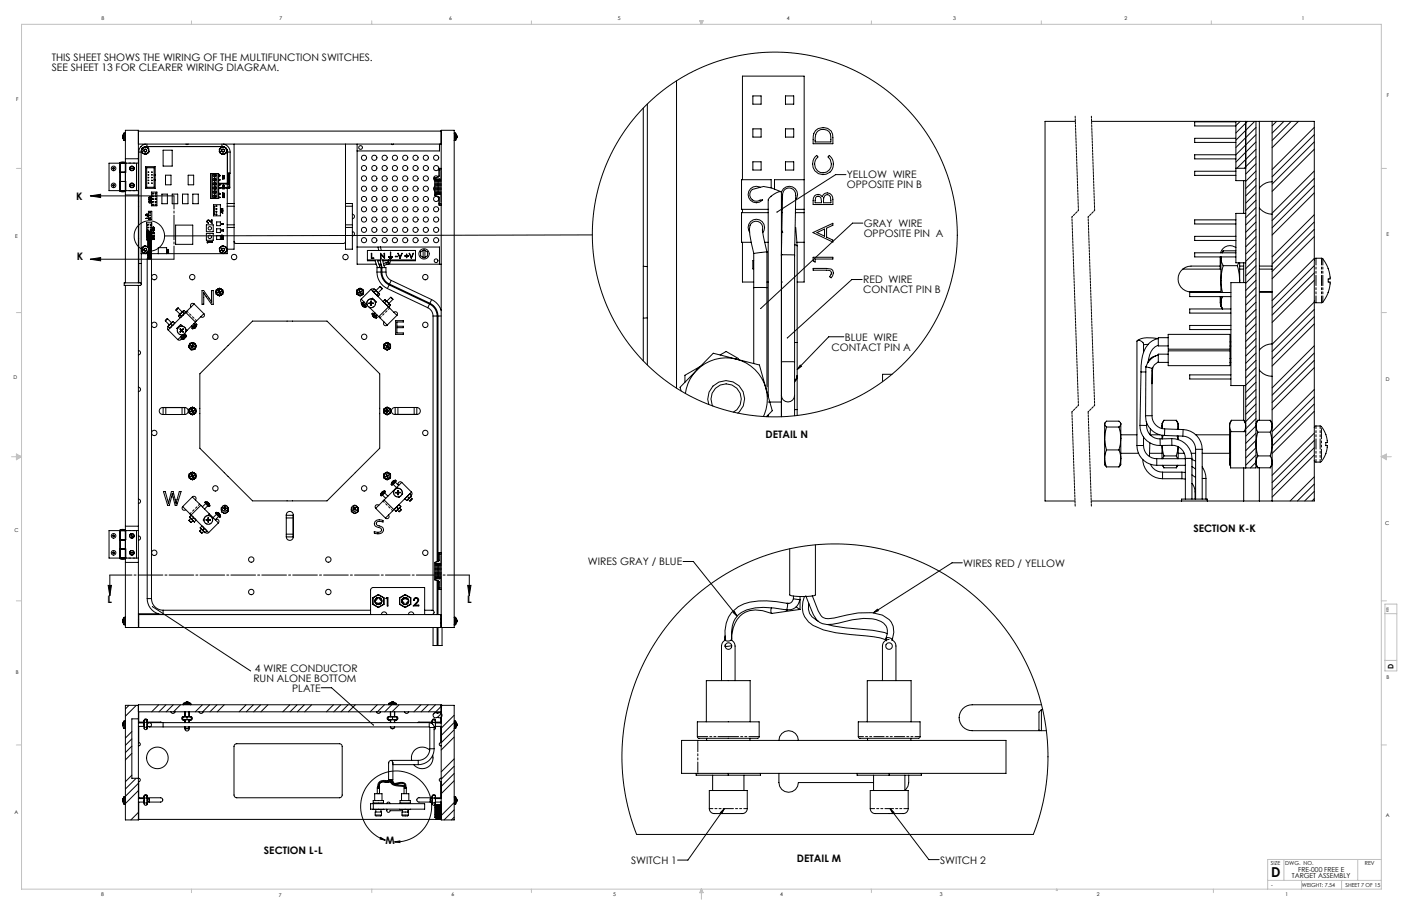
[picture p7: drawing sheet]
<svg xmlns="http://www.w3.org/2000/svg" width="864mm" height="559mm" viewBox="0 0 864 559" stroke-linecap="round" stroke-linejoin="round" font-family="sans-serif">
<defs><g id="words">
<text font-size="8.5" x="784" y="541">D</text>
<g font-size="6.4">
<text x="32" y="37">THIS SHEET SHOWS THE WIRING OF THE MULTIFUNCTION SWITCHES.</text>
<text x="32" y="44">SEE SHEET 13 FOR CLEARER WIRING DIAGRAM.</text>
<text x="522" y="110">YELLOW WIRE</text>
<text x="522" y="116">OPPOSITE PIN B</text>
<text x="47" y="123">K</text>
<text x="532" y="140">GRAY WIRE</text>
<text x="532" y="146">OPPOSITE PIN A</text>
<text x="47" y="161">K</text>
<text x="532" y="175">RED WIRE</text>
<text x="532" y="181">CONTACT PIN B</text>
<text x="521" y="210">BLUE WIRE</text>
<text x="513" y="216">CONTACT PIN A</text>
<text x="472" y="270">DETAIL N</text>
<text x="736" y="328">SECTION K-K</text>
<text x="362" y="349">WIRES GRAY / BLUE</text>
<text x="594" y="349">WIRES RED / YELLOW</text>
<text x="66" y="372">L</text>
<text x="288" y="372">L</text>
<text x="157" y="414">4 WIRE CONDUCTOR</text>
<text x="156" y="420">RUN ALONE BOTTOM</text>
<text x="180" y="427">PLATE</text>
<text x="238" y="521">M</text>
<text x="163" y="526">SECTION L-L</text>
<text x="389" y="533">SWITCH 1</text>
<text x="491" y="532">DETAIL M</text>
<text x="579" y="533">SWITCH 2</text>
</g>
<text font-size="4.7" x="859" y="412" transform="rotate(-90 859 412)">D</text>
<g font-size="4.2">
<text x="800" y="538">FRE-000 FREE E</text>
<text x="796" y="542">TARGET ASSEMBLY</text>
</g>
<g font-size="3.4">
<text x="783" y="533">SIZE</text>
<text x="792" y="533">DWG. NO.</text>
<text x="841" y="533">REV</text>
<text x="784" y="547">-</text>
<text x="803" y="547">WEIGHT: 7.54</text>
<text x="829" y="547">SHEET 7 OF 15</text>
</g>
<g font-size="3.2">
<text x="62" y="12">8</text>
<text x="172" y="12">7</text>
<text x="277" y="12">6</text>
<text x="381" y="12">5</text>
<text x="485" y="12">4</text>
<text x="588" y="12">3</text>
<text x="693" y="12">2</text>
<text x="802" y="12">1</text>
<text x="855" y="60">F</text>
<text x="10" y="62">F</text>
<text x="9" y="147">E</text>
<text x="855" y="145">E</text>
<text x="8" y="234">D</text>
<text x="854" y="235">D</text>
<text x="9" y="328">C</text>
<text x="854" y="324">C</text>
<text x="10" y="416">B</text>
<text x="855" y="419">B</text>
<text x="9" y="502">A</text>
<text x="854" y="504">A</text>
<text x="62" y="553">8</text>
<text x="172" y="553">7</text>
<text x="278" y="553">6</text>
<text x="378" y="553">5</text>
<text x="481" y="553">4</text>
<text x="579" y="553">3</text>
<text x="676" y="553">2</text>
<text x="792" y="553">1</text>
</g>
<text font-size="2" x="856" y="378" transform="rotate(-90 856 378)">REV</text>
</g></defs>
<g fill="none" stroke="#000" stroke-width=".62">
<path d="M417 50v189M464 59h5v5h-5zM484 59h5v5h-5zM397 67v156M399 64v161M464 79h5v6h-5zM484 79h5v6h-5zM663 75h-19v234h19M673 75h101M762 75v36h6M764 75l-2 3h-26v-3h26M768 75v214"/>
<path d="M769 75l-7 7M773 75l-11 12M774 75h2M774 75v214h-15v-23h9M774 79l-12 12M776 75h34v234h-34M776 75v184M784 75v234M787 75l-3 3M791 75l-7 7M796 75l-12 12M800 75l-16 16"/>
<path d="M810 79l-26 26M76 85v2h1M76 85h.1M76 84v-1v2M76 84h.1M77 87h.1M77 82h-1v2M77 98v2M77 98v-18h8v18M77 98h8M85 98v22M85 81h187"/>
<path d="M85 89h187M87 93v63h4M87 90v1M87 93l1 1M88 93v2h1M88 93l1 2M88 91v2M88 91l-1 1 1 1M88 91l-1 1M89 95h1M89 90h49M89 91h1"/>
<path d="M90 89l-3 1-1 4v80M90 91l2 1M90 91h-2M90 91h-1h-1M90 91h1l1 1M91 90h-1M91 94l-2 1M91 94l-1 1h-1M91 91l1 1M92 92l-1 2M92 92v1l-1 1M92 94l-1 1"/>
<path d="M101 93h5v9h-5zM115 89h1M135 93l1 1M136 93v2h1M136 93l1 2M136 91l-1 1M136 91l-1 1 1 1M136 91v2M136 95h2M136 91v1M137 90h.1M137 91h2"/>
<path d="M138 89a5 5 0 0 1 4 5v13h-1M138 91l2 1M138 91h-2M138 91h-1h-1M138 91h1l1 1M139 94l-2 1M139 94l-1 1h-1M139 91l1 2M139 94v1M140 92l-1 2M140 92v1l-1 1M140 94h-1"/>
<path d="M140 93v14h1M140 92v21M144 89v37M213 89v37M220 89v74h12M241 89h2M271 89v4h-51M280 82h1l1 2M280 87h1M281 87h.1M281 83l1 1M281 83h.1"/>
<path d="M281 85h1M282 85l-1 2M282 84v1M282 84h.1M282 84l-1 1M464 100h5v5h-5zM484 100h5v5h-5zM502 97l1-1 1 1a5 5 0 0 0-1 8 5 5 0 0 0 8 0 5 5 0 0 0-1-8l1-1a7 7 0 0 1 1 9 7 7 0 0 1-9 1 7 7 0 0 1-1-9zM503 81a6 6 0 0 1 7-2 6 6 0 0 1 3 6v4h-12a11 11 0 0 1 2-8zM504 81a5 5 0 0 1 6 0 5 5 0 0 1 2 5v2h-10v-1a7 7 0 0 1 2-6zM762 85h-26v3h26M774 83l-12 12h-26v3h26"/>
<path d="M774 88l-12 12M774 92l-12 12M774 97l-7 7M810 83l-26 26M810 88l-26 26M810 92l-26 26M70 104h.1M70 114v1zM74 100h3M74 118h3M74 112h3M74 101h3"/>
<path d="M74 106h3M74 100v18M74 106v-5h-7v17h7v-6M77 118v2M77 100v18M77 106l1-5h6v17h-6l-1-6M80 104h3a1.5 1.5 0 0 1-2 1 1.5 1.5 0 0 1-1-1zM80 115h3a1.5 1.5 0 0 1-2 1 1.5 1.5 0 0 1-1-1zM80 114v1M80 104h.1M80 103h2l1 1h-3zM80 113h2l1 1h-3z"/>
<path d="M82 114v1M82 104h.1M90 103h6v13h-6zM90 103h5v12h-5zM93 118h4v9h-4zM94 119v1zM95 108h1M95 111h1M96 119v1zM100 120h3v6h-3zM102 108h3v6h-3zM106 120h4v6h-4z"/>
<path d="M113 120h3v6h-3zM116 108h3v6h-3zM119 120h3v6h-3zM130 107h5v15h-5zM130 107v15M131 107v15M132 110v2zM132 118v1zM132 107v2zM132 112v2zM132 115v2zM134 107v15"/>
<path d="M135 107v15M135 116h7h-7M135 113h6l-6 1M135 114h1zM135 108h1zM135 120h.1M135 120h1M135 108v1M135 114h.1M135 119v1M135 119h.1M135 108h.1"/>
<path d="M135 109h.1M135 111h1zM135 116h1M136 120h.1M137 115h1M137 119h.1M137 115v1M137 108h.1M137 109h.1M137 116h.1M137 108l1 1M137 108l1 1h-1"/>
<path d="M137 115l1-1v1M137 109l1 1zM137 119h1M137 115h.1M138 109v1M138 116h.1M138 120v1M138 120h-1l1 1M138 109v1v-1M138 116h-1M138 115h.1M138 109h.1"/>
<path d="M138 110h-1M138 110h.1M138 115v1M138 119h.1M138 109h-1M140 114v2M140 116v10M140 107v6M141 107v6M141 107v9M142 107v9M268 115l-1 1 1 2"/>
<path d="M268 110v11l3 1v4h1M268 110h.1M269 119h.1M269 111v9M269 120h.1M269 111h.1M269 119h2M269 111h2M269 111h2v9h-2M270 111h.1M270 119h.1M270 111v8"/>
<path d="M270 109a1.6 1.6 0 0 0-2 0 1.6 1.6 0 0 0 0 2M271 111h.1M271 119h.1M272 104h-1v5l-3 1M458 111v-64h38v127h-5M469 115a5 5 0 0 0-7 2 5 5 0 0 0 1 7 5 5 0 0 0 7-1M475 116v-5h-18v18h17M482 118l-6-2-5-1-7 2a4 4 0 0 0-1 5 4 4 0 0 0 5 1M482 119a6 6 0 0 0-7 2l-1 2v121M482 119a5 5 0 0 1 7-4 5 5 0 0 1 2 8M482 119v129M496 111h-19v6"/>
<path d="M521 108h-6l-36 23M762 104h6M762 106h-26v2h26M767 111v21M774 115l-6 6M774 119l-6 6M774 101l-6 6M774 106l-6 6M774 110l-6 6M784 112a10 10 0 0 0-8 4M810 105l-26 26M810 110l-26 26"/>
<path d="M810 114l-26 26M810 119l-26 26M56 121l6-1v2zM56 121h51M77 120v54M77 120h8M85 120v54M85 125h1M86 127h-1M90 132l1 1M90 133h1M90 133h.1"/>
<path d="M90 132v1zM91 133h.1M91 138v1zM91 132v1l-1-1M91 132h.1M91 135h.1M91 135h-1M92 130h2v5h-2zM92 122h1v1h-1M92 124h1M92 124h.1M92 123h.1"/>
<path d="M92 122h.1M92 125h.1M92 122v2M92 125h1M92 123h1M92 131h1zM92 133h1zM92 134l1 1zM92 122l1-1zM92 122v1M93 138v1zM93 123h.1"/>
<path d="M93 124h.1M93 125h.1M93 122v1M94 121h.1M94 123h.1M94 124v1zM94 126h.1M96 123h.1M96 121h.1M96 124v1zM96 126h.1M108 139h11v12h-11z"/>
<path d="M127 139h4v4h-4zM128 136h1l1 1 1-1v2l-2-2a.8 .8 0 0 0-1 1 .8 .8 0 0 0 1 1l-1-1zM132 127v5M132 126h4v7h-4zM132 120v2zM133 127h1zM133 129h1zM133 130l1 1zM133 132h1zM134 137h2v2h-2zM135 122h1zM136 129l1 1v-1"/>
<path d="M136 131h1M136 129h.1M136 131h.1M136 129h1M137 129h-1M137 138v1v-1zM137 131h.1M137 130h-1h1h-1h1M137 130h.1M137 131v-1l-1 1M137 121h.1M137 122h.1"/>
<path d="M137 121h1M137 138h1M137 129h.1M138 138h.1M138 121l-1 1M138 121h.1M138 121v1h-1M138 121h-1M140 126v30h-47M140 126h4M144 126v28h-4M213 126h4v28h-4z"/>
<path d="M217 132a1.4 1.4 0 0 1 2 2 1.3 1.3 0 0 1-2 1M458 129v2M470 123h-1M474 131h-17v18h6M482 121v2M482 131h.1M482 129h.1M490 131h6M490 129h6M502 121a3 3 0 0 1 5 0 3 3 0 0 1 4-2 3 3 0 0 1 2 4v3h-12v-4zM503 121h1l2 1v3h-4zM508 121l2-1 2 1v4h-4z"/>
<path d="M532 138h-6l-57 52M762 136h-26v2h26M768 132h-6v30h6M774 124l-6 6M774 128l-6 6M774 132l-6 7M774 137l-6 6M776 128a10 10 0 0 0 8 4M810 132l-26 26M810 137l-26 26M56 160l6-1v2zM56 160h51"/>
<path d="M85 147h1M86 150h-1M87 156v19M87 154l1 1M88 155l1 1M88 155v1h1M88 153v2M88 153h-1l1 2M88 152l-1 1M89 156h1M89 152h1M90 152l2 1"/>
<path d="M90 152l-2 1M90 152h-1l-1 1M90 152h1l1 1M90 146h1M90 144h2M90 143h4M91 145h.1M91 140v1zM91 142h.1M91 147h.1M91 155v2M91 157v3"/>
<path d="M91 157h1M91 147v5M91 148h-1v-11h4l-1 11M91 156h.1M91 156h-2M91 156h-1h-1M91 143v1v-1h1M91 145l1 1M91 145v2M92 146h.1M92 153l-1 3M92 153v2l-1 1"/>
<path d="M92 155v2M92 157v3M92 146l-1 1M92 146v8M92 156h.1M92 148h.1M92 155v1M92 156v4M92 143h.1M92 143v13M92 154h1M92 152v2"/>
<path d="M92 154v6M92 156v2M92 143v1v10M92 147h.1M92 143h1v1M92 144h.1M92 147h1M92 144h1v2M92 144v3M93 140v1zM93 142h.1M93 146v8"/>
<path d="M93 154v6M93 146h.1M93 144h1M93 145v1M93 146v7M93 153v7M93 153h.1M93 146h1M94 142h1M94 147h1zM94 145h.1M94 147h1"/>
<path d="M94 147h.1M94 142h.1M94 141h.1M94 140h1v1h-1zM94 145h1zM94 144h.1M94 144h1M95 142h.1M95 148h.1M95 144h.1M95 141l-1-1v1M95 145h.1"/>
<path d="M95 145v1l-1-1M95 147h.1M95 145h-1M98 156v-3h5v3M103 155h1v1M103 156h1M103 155h.1M103 154h.1M103 154h1M104 156h.1M104 155h-1M104 155h.1"/>
<path d="M104 154h-1M127 144h4v4h-4zM128 149h3h-3v1zM134 141h2v2h-2zM134 145h2v3h-2zM135 154l1 1M136 155l1 1M136 155v1h1M136 153v2M136 153h-1l1 2M136 152l-1 1M137 147h1h-1"/>
<path d="M137 147l1 1zM137 142h.1M137 145h.1M137 142l1 1-1-1h1M137 146h1v1h-1M137 146v1M137 156h1M137 147h.1M137 146l1 1M137 145v1v-1M137 152h1M137 145h1"/>
<path d="M138 142h.1M138 145h.1M138 142h-1M138 152l2 1M138 152l-2 1M138 152h-1l-1 1M138 152h1l1 1M139 156h-2M139 156h-1h-1M139 153h1M140 153l-1 3M140 153v2l-1 1"/>
<path d="M140 155l-1 1M144 149l1 1h67l1-1M217 143a1.3 1.3 0 0 1 2 1 1.4 1.4 0 0 1-2 2M220 152h51v11M229 156v3h1h-1zM233 152l1 2M234 152l1 2M235 156v3v-2l2 2M235 156h.1M235 156l2 3v-3v3M237 159h.1M240 158l2 1z"/>
<path d="M240 159h2M240 159h1zM241 156v2zM244 158h1zM245 156l2 3 1-3-1 3zM247 159h.1M251 157v1h1h-1v1v-1h-1h1zM252 156l2 3 1-3-1 3zM254 159h.1M261 154l-2 1v3l2 1M261 154v5M261 154h1"/>
<path d="M261 159h1M262 154l1 1v3l-1 1M262 154v5M365 145l-264 1M458 149v25h7M462 143a5 5 0 0 1 4-8 5 5 0 0 1 4 8M465 156v68M470 142l3 14M470 142a4 4 0 0 0-4-6 4 4 0 0 0-4 5l3 15M471 149h3M473 155l-8 1M473 155v84"/>
<path d="M482 158v-36a4 4 0 0 1 5-6 4 4 0 0 1 3 6v36M482 142l1 1M482 149h.1M482 157h8v66M490 151l1 1v59M491 140v11M491 149h5M501 159h12v1h-11v2l-1-1zM501 143l12-5v1l-3 2v5l3 2v1zM504 143l4-2v5zM752 158v8M753 159l1 5"/>
<path d="M753 159v14M753 158v1M754 155l-1 1M754 155h8M762 153a6 6 0 0 0-10 3M762 156h-26v2h26M762 146h-26v2h26M774 146l-6 6M774 141l-6 7M774 150l-6 7M774 155l-6 6M774 159l-6 7"/>
<path d="M810 159l-26 26M810 141l-26 26M810 146l-26 26M77 174h9a.8 .8 0 0 1 1 1 .8 .8 0 0 1-1 1h-9zM77 176v149M85 176v149M134 178l-1 1v1M134 178l-1 2M134 178h2M134 178h1h1M135 180h.1M135 180h1"/>
<path d="M135 180v-1v1M136 180h.1M136 178l1 2M136 178l1 1v1M221 178l-1 2M221 178h2M221 178l-1 1v1M221 178h1h1M222 180h.1M222 180h1h-1M222 180v-1v1M223 178l1 2"/>
<path d="M223 178l1 1v1M226 160h30M229 179l2 2M229 179l-6 6M230 179l1 1M230 179v1M230 178l-1 1M231 178v1M231 178l-1 1M231 178h.1M231 179h.1M231 179l2 1"/>
<path d="M231 179v1M233 161h2l1 4M233 161l1 4M234 163h1M234 177l2 1M234 177l-2 2M235 160v1M235 165h-2a11 11 0 0 0 6 13l25 12a6 6 0 0 1 3 5v182M235 165a10 10 0 0 0 5 11l25 12a8 8 0 0 1 4 7v151M235 165h.1M235 163l-1 1M235 164v1"/>
<path d="M235 165h3v3a6 6 0 0 0 3 5l26 13 3 2 2 4M235 165a9 9 0 0 0 5 10l25 12a9 9 0 0 1 5 8v151M236 178l-3 3M236 160v1M239 163h33M239 162l-3 1M239 161h-3l1 4M239 160v1a.9 .9 0 0 0 0 1 .9 .9 0 0 0 1 0l1-2M240 163l-3 1M241 161h15v-7h-30v7h5l2 4M397 164h2M465 177h8"/>
<path d="M465 161h-1v5h1M473 174h1M482 174h.1M501 166h8h4a3 3 0 0 1-1 5h-1a2.2 2.2 0 0 0 0-4h-10zM531 172h-6l-40 36M729 166h24M752 164h-18a8 8 0 0 0-8 8 8 8 0 0 0 8 8M753 173l1 7M753 173v7M754 164l-1 9M754 164h9M763 164l1 9"/>
<path d="M764 162l-1 2M764 164v9M764 166h3M764 164h3M764 162v2M764 173v1M767 162v12M768 174h-9v64h9M774 168l-6 7M774 177l-6 7M774 164l-6 6M774 173l-6 6"/>
<path d="M776 166h8M776 164h8M810 160l1-1h4l4 7M810 164l-26 26M810 168l-26 26M810 173l-26 26M819 166h.1M819 166a7 7 0 0 1 1 6 1 1 0 0 0-1 1 1 1 0 0 0 1 1l-1 6M102 198l2 2M103 197l-1 1M103 197l3 2M105 200h-1"/>
<path d="M105 200l1 1M106 199l-1 1M106 199l-2 1M107 198l-1 1M107 198l1 1M108 199l-2 2M108 199h.1M109 191l2 3M110 190l-1 1M110 190l2 2M110 195l1 1M110 194v1"/>
<path d="M111 194h-1M111 194l1 1M111 196h.1M112 193l-1 1M112 193l-2 1M112 195l-1 1M113 192l-1 1M113 192l1 1M113 194l-9 9M113 194l-1 1M113 192h.1M114 192h-1"/>
<path d="M114 192h.1M114 193l-1 1M114 192v1M114 193l6 6M119 200h1M120 187l-6 6M120 187a1.3 1.3 0 0 0-2 0 1.3 1.3 0 0 0 0 2M120 187l6 6M120 199l-5 5M126 181v7h-1v-9h1l4 7M126 181h.1M126 181l4 7h1v-9h-1v7"/>
<path d="M126 193l-6 6M126 193a1.3 1.3 0 0 1 0 2 1.3 1.3 0 0 1-2 0M130 186h.1M133 180v1l1 1M133 180l1 2M134 182h2M134 182l1 1 1-1M135 180l-1 1 1-1M135 180v1M136 180v1h-1M136 180l-1 1M137 180l-1 2"/>
<path d="M137 180v1l-1 1M220 180l1 2M220 180v1l1 1M221 182h2M221 182l1 1 1-1M222 180l-1 1 1-1M222 180v1M223 185h-1l1 2M223 185l3 2M223 187h.1M223 187v1M223 188l1 1"/>
<path d="M223 188h.1M223 187l3 2-1 1-1-1M223 187l2-1-1 1M224 180l-1 2M224 180v1l-1 1M224 189h.1M226 188h.1M226 188h-1M228 190h.1M228 187h.1M228 190l5 5M229 186v1h1h-1v1l-1-1h-1h2z"/>
<path d="M229 186h.1M229 188h.1M229 184h1l2 2-1 1M229 187h.1M230 195l-1-1 1-1 2 3h-1M230 195l1 1M230 195h.1M231 180v1M231 196h.1M231 193l-1 1M231 181l1 1M231 181l7 7"/>
<path d="M232 182l1 1M233 180v1M233 180l1 1M233 194l-1 1M233 183h.1M233 181h1M233 181l-1 1M233 195l6 6M234 181v1l-1 1M234 181v1M236 186l1 1M236 186h.1"/>
<path d="M237 199a1.3 1.3 0 0 0 0 2 1.3 1.3 0 0 0 2 0M237 187l1 1M237 185h1M237 185l-1 1M238 185v1M238 185l1 2M238 188h1M238 188l1 1M238 186l1 1M238 186l-1 1M239 188l1 1M239 187l1 1"/>
<path d="M239 189h1M239 189l6 6M239 189l-6 6M240 188h.1M240 188h-1M240 188h1M241 188l-1 1M241 183l1 2M241 183l-3 3M242 185l-2 2M243 193a1.3 1.3 0 0 1 2 0 1.3 1.3 0 0 1 0 2M244 198h5v1h-4v2h4v1h-4v3h4v1h-5z"/>
<path d="M245 195l-6 6M399 196h-2M733 180h20M752 183a9 9 0 0 0 2 8l-1-4M752 180h.1M753 183v4M753 187v2v1M754 183l-1 4M759 180h-26v3h26M759 191h-26v2h26M774 195l-6 7M774 200l-6 6"/>
<path d="M774 182l-6 6M774 186l-6 7M774 191l-6 6M776 180h8M810 186l-26 26M810 191l-26 26M810 195l-26 26M810 200l-26 26M819 180l-4 7h-4l-1-1M819 180h.1M85 216a1.4 1.4 0 0 1 2 2 1.3 1.3 0 0 1-2 1M104 203l6 6"/>
<path d="M104 201l1 1M104 201l-1 2h1M104 200v1M105 202h.1M106 201l-1 1M111 203l1 1 1-1-1 1 1 1-1-1-1 1 1-1zM111 204h1M112 203h-1M112 209h1M112 209l-1 1-1-1M112 208v1M112 203h1"/>
<path d="M112 201l-1-1-2 2v1v-1M113 204h-1M113 206l-3 3M113 206l1 1M113 209h.1M114 208l1-1-1-1-2 3M114 208l-1 1M114 208h.1M115 203v1M115 204v1M117 213v2M117 213l-1 1 1 1"/>
<path d="M117 215l2 1M117 215l1 1h1M118 201l1 1M118 211l-1 2M118 211l2 1M118 211l-1 1v1M118 211h1l1 1M118 214h.1M118 213v1M118 214h1M119 213h.1M119 213h-1"/>
<path d="M119 213v1M119 214v1l-1-1M119 214h1h-1M119 214h.1M120 203h.1M120 212l1 2M120 212l1 1v1M121 214l-2 2M121 214l-1 1-1 1M121 201l-1 2M121 201h.1M121 201v-1l-3 2 1 1h1"/>
<path d="M139 214l17-16h46l32 33v45l-32 33h-46l-33-33v-45zM237 214l1 1M237 214v1h1M238 215h2M238 212l-1 2M238 212h2M238 212h-1v2M238 212l1-1 1 1M238 215l1 1 1-1M238 214h.1M238 214h1M238 213v1"/>
<path d="M239 213h.1M239 213h-1M239 214h.1M239 213v1M239 214h1h-1M240 212l1 2M240 212h1v2M241 214l-1 1M241 214v1h-1M444 219l4-2 7 4M490 211h1M491 211v21"/>
<path d="M520 208h-9l-20 20M701 210l1-1a18 18 0 0 1 12 0 14 14 0 0 0-10 13l-1 7M705 217v-6a2.5 2.5 0 0 0-4 0v64a12 12 0 0 0 12 12h18M708 212l-3 1M713 219a6 6 0 0 0-5 4M714 219h-1M714 219a11 11 0 0 0-6 5M714 213a10 10 0 0 0-6 11M720 218h-6v6h6M720 208h-6v5h6M720 206h38v9h-38zM720 216h38v10h-38z"/>
<path d="M758 213h1M758 211h1M759 201h-26v2h26M774 204l-6 7M774 209l-6 6M774 213l-6 7M774 218l-6 6M784 212a10 10 0 0 0-8 4M810 213l-26 26M810 218l-26 26M85 239a1.3 1.3 0 0 1 2 1 1.4 1.4 0 0 1-2 2M429 228a25 25 0 0 0-7 15"/>
<path d="M429 228l-10 11 1 2M432 226l-10 5v5M454 222a25 25 0 0 1 18 17M454 222a25 25 0 0 0-25 6M454 222l14 3 4 14M454 222l-14-4-11 10M472 239a25 25 0 0 1-1 18M472 239l4 14-4 4M490 223v19a4 4 0 0 1-3 6 4 4 0 0 1-5-4M490 223h-8v21M491 232v21M491 232v1l-1 2"/>
<path d="M491 232l-1 4M491 232h.1M493 225l1 1-3 2zM550 231h-6v4M703 229v33a12 12 0 0 0 12 13 16 16 0 0 1 12 1 8 8 0 0 1 4 7v25M703 229h3M706 229v27a12 12 0 0 0 12 13h11a8 8 0 0 1 8 8v31M706 226l4 1M706 226v3M708 224l-2 2M710 227v29a8 8 0 0 0 8 9h11a12 12 0 0 1 12 12v31M710 229h.1"/>
<path d="M710 229v8M711 227l-1 2M714 223l-2 2-2 2M758 224h1M758 221h1M759 231h-26v3h26M767 238v21M774 227l-6 6M774 231l-6 7M774 222l-6 7M774 236l-6 6M776 228a10 10 0 0 0 8 4"/>
<path d="M810 222l-26 26M810 227l-26 26M101 256h13M102 251h-1v5M112 251h2M114 251a2.2 2.2 0 0 1 2 2 2.2 2.2 0 0 1-2 3M114 251h-14a2.2 2.2 0 0 0-2 3 2.2 2.2 0 0 0 3 2M114 251v5M117 254v1h1M117 254l1 1M118 252h-1v2M118 252l-1 2"/>
<path d="M118 255h2M118 252h2M118 252a1.2 1.2 0 0 1 2 0M118 255l1 1 1-1M118 254h.1M118 254h1M118 253v1M119 253h.1M119 253h-1M119 254v1v-1M119 254h.1M119 253h1l-1 1"/>
<path d="M119 253v1M120 252l1 2M120 252h1v2M121 254l-1 1M121 254v1h-1M237 254l1 1M237 254v1h1M238 255h2M238 252l-1 2M238 252h2M238 252h-1v2M238 252a1.2 1.2 0 0 1 2 0"/>
<path d="M238 255l1 1 1-1M238 253v1M238 254h.1M238 254l1 1v-1M238 253h1M238 253h.1M238 254h1M239 253h.1M239 254h.1M239 253l1 1h-1M239 253v1M240 252l1 2"/>
<path d="M240 252h1v2M241 254l-1 1M241 254v1h-1M244 251h13M244 251v5h1M244 251a2.2 2.2 0 0 0-3 2 2.2 2.2 0 0 0 2 3h14M255 256h2M257 251a2.2 2.2 0 0 1 2 2 2.2 2.2 0 0 1-2 3M257 251v5M437 249a11 11 0 0 1 14-14 11 11 0 0 1 4 20M439 250a9 9 0 0 1 4-12 9 9 0 0 1 13 4 9 9 0 0 1-4 12M473 257h.1"/>
<path d="M474 248h8M474 256v1M482 244v13v-9M490 244v12M490 253h1M491 253v3M717 259l-1 4M717 259l-1 2v2M717 259h8M725 259l1 4M725 259l1 2v2M759 259l-1 4"/>
<path d="M759 259l-1 2v2M759 259h8M767 259a6 6 0 0 1 0 7M767 259l1 2M774 249l-6 7M774 258l-6 7M774 240l-6 7M774 245l-6 6M774 254l-6 6M775 259a6 6 0 0 0 0 8M775 259l-1 2M775 259h8"/>
<path d="M783 259a6 6 0 0 1 0 8M783 259l1 2M810 240l-26 26M810 245l-26 26M810 249l-26 26M810 254l-26 26M681 270l1 7M681 270v13M681 262l1 1M681 262v8M681 262l1-2h8l1 2M681 261v1"/>
<path d="M682 263l-1 7M682 277l-1 6M682 277h8M682 263h8M690 263l1 7M690 277l1 6M691 261v1M691 270l-1 7M691 270v13M691 262l-1 1M691 262v8M691 280h11"/>
<path d="M691 268h10M705 270a11 11 0 0 0 4 12l4 1h18M707 261a8 8 0 0 0 8 10 19 19 0 0 1 15 2 12 12 0 0 1 5 10v25M709 280h7M709 273v9M709 265v3h6M716 275v8M716 263v1M716 268v3M716 263l1 1M716 275l1 6M717 268v3"/>
<path d="M726 269v2M726 263v2M726 280h4M734 280h3M737 268h21M741 280h17M758 274v11M758 274l1 5M758 263l1 3M758 263v11M759 269l-1 5M774 276l-6 6"/>
<path d="M774 263l-6 6M774 267l-6 6M774 272l-6 6M775 267l-1 7 1 7M775 267h8M783 267l1 7-1 7M810 264l1-1h3l3 5M810 267l-26 26M810 272l-26 26M810 276l-26 26M817 268l1 5a1 1 0 0 0-1 1 1 1 0 0 0 1 1l-1 5a8 8 0 0 1-3 5h-3l-1-1M817 268h.1"/>
<path d="M117 294l1 1M117 294v1h1M118 295h2M118 292l-1 2M118 292h2M118 292h-1v2M118 292l1-1 1 1M118 295l1 1 1-1M118 294h.1M118 294h1M118 293v1M119 293h-1"/>
<path d="M119 293h.1M119 293h1l-1 1M119 293v1M119 294h.1M120 292l1 2M120 292h1v2M121 294l-1 1M121 294v1h-1M237 294l1 1M237 294v1h1M238 295h2M238 292l-1 2"/>
<path d="M238 292h2M238 292h-1v2M238 292l1-1 1 1M238 295l1 1 1-1M238 294h.1M238 294h1M239 293v1M239 293h-1v1M239 293h-1M239 294h.1M240 292l1 2M240 292h1v2"/>
<path d="M241 294l-1 1M241 294v1h-1M241 298h.1M242 297l-1 1M242 297h.1M242 299l3 2M243 296h1v1l-2 2h-1v-1M243 296l-1 1M243 296h.1M244 297l2 2a1.3 1.3 0 0 1 0-1 1.3 1.3 0 0 1 2 0M248 298l6 5M248 298l-6 5"/>
<path d="M681 283l1 5M681 283v1a4 4 0 0 0 1 4M682 288h8M691 283l-1 5M691 283v1a4 4 0 0 1-1 4M704 283a12 12 0 0 0 13 12l14 1M709 286l1 2a8 8 0 0 0 7 3h14M717 287v2M717 289h8M717 281h8M717 281v2M725 281l1-5v7"/>
<path d="M725 281l1 2M726 287l-1 2M735 288l2 1M735 283l2 1M735 298v1a13 13 0 0 1 2 9M735 293l2 2M741 288l2 5v15M758 285l1 2M758 285l1 3M759 282l-1 3M767 289v20M774 287l1 2"/>
<path d="M774 281l-6 6M774 285l-3 4M775 281a7 7 0 0 0 0 8M775 289h8M775 281h8M776 289v20M783 281a7 7 0 0 1 0 8M784 287l-1 2M810 294l-15 15M810 299l-10 10M810 281l-26 26M85 308a1.3 1.3 0 0 1 2 1 1.4 1.4 0 0 1-2 2"/>
<path d="M104 310h.1M104 310l2-7h1l2 7M106 305l2 7h1l3-9h-1l-2 7M106 305l-2 7h-1l-2-9h1l2 7M106 305h.1M109 310h.1M113 312l5 6M113 312a1.3 1.3 0 0 0 0 2 1.3 1.3 0 0 0 1 0M117 319l1 1M118 320h.1M118 320l1 1M118 320l-1 1"/>
<path d="M118 318l11 11M118 318l1 1M118 318l-1 1M119 306l5 6M119 306a1.3 1.3 0 0 1 1 0 1.3 1.3 0 0 1 0 2M119 306l-6 6M119 319l2 2M119 319l-1 1M124 312l-6 6M124 312l5 5M127 311l-2 2M127 311h.1"/>
<path d="M128 310h.1M128 320h1M128 312l-2 2M128 310l-1-1-1 1 3 2v-2M128 310h1M129 310v1M129 310h.1M129 317l-1 1M129 317l6 6M131 319v1M133 317l-2 3M133 317h.1"/>
<path d="M134 316h-1v1l2 2h1l-1-2M134 316l1 1M134 316h.1M135 318l-2 3a1.3 1.3 0 0 1 2 0 1.3 1.3 0 0 1 0 2M135 317h.1M136 315l2 1M136 315l1 1h1M137 313l-1 2M137 313h-1v2M138 314h.1M138 313v1M138 314h1"/>
<path d="M138 313h1M138 313h.1M139 313h.1M139 314h.1M139 313l1 1h-1M139 313v1M140 316h-2M140 316l-1 1-1-1M140 313l1 1M141 314l-1 2M141 314v1l-1 1M176 318v13"/>
<path d="M176 318h5v13h-5M176 318a2.2 2.2 0 0 1 3-3 2.2 2.2 0 0 1 2 3v13a2.2 2.2 0 0 1-2 2 2.2 2.2 0 0 1-3-2M217 314l1 2M217 314v2h1M217 313v1M218 316h2M218 316l1 1 1-1M218 314h.1M219 313h-1M219 313h-1v1M219 313h.1M219 314h-1"/>
<path d="M219 314h.1M219 313v1M220 313l1 1M221 314l-1 2M221 314v2h-1M232 314l6 6M234 312a1.3 1.3 0 0 0-2 0 1.3 1.3 0 0 0 0 2M235 305h.1M235 304v1M235 304h.1M236 305l2 2M236 303h1h1l-3 3v-1"/>
<path d="M236 303l-1 1M236 303h.1M237 308l-5 6M237 308l6 6M237 304l2 2M239 318a1.3 1.3 0 0 1 0 2 1.3 1.3 0 0 1-1 0M242 303l-5 5M242 303l1 1M243 314l-5 6M243 314h.1M243 314l1 1M245 304h.1"/>
<path d="M245 313l-2 1M245 313v1M245 315h-1M245 315l1 1M245 302l1 2h1h-2v1v-1h-1h1zM245 303h.1M245 314v1M245 305h.1M246 311h.1M246 304h.1M246 311l-1 2M246 311l1 1"/>
<path d="M246 313l1 1M246 313l-1 1M246 313l-1 2M246 306v1M247 312l-1 1M247 314l-1 2M248 304v1M250 308h.1M250 308l1 1M251 306l-1 2M251 306l1 1M251 308v1"/>
<path d="M252 308l1 1M252 307l-1 1M253 305h.1M253 305l-2 1M253 305l1 1M253 307l1 1M253 307h-1M253 307l-2 1M254 306l-1 1M254 303l-11 11M254 303v1l-1 2M254 308l-1 1"/>
<path d="M673 309h55M728 309h16M728 309v-1h16v1M744 309h23M767 309h9M810 303l-6 6M810 308l-1 1M70 330v1zM74 327h3M74 339h3M74 333h3M74 327v18"/>
<path d="M74 333v-6h-7v17h7v-5M77 325v2M77 327v18M77 333l1-6h6v17h-6l-1-5M77 325h8M80 340h2l1 1h-3zM80 329l2 3a1.5 1.5 0 0 1-2-1 1.5 1.5 0 0 1 0-2zM81 329a1.5 1.5 0 0 1 2 1 1.5 1.5 0 0 1-1 2zM81 330h.1M82 331h-1M85 325v22M85 331a1.3 1.3 0 0 1 2 1 1.3 1.3 0 0 1-2 1"/>
<path d="M117 321l1 1M119 321l-1 1M119 321l1 1M121 321l-1 1M121 321h.1M123 327l1 2M124 325v1M124 326l1 1M124 326l2 2M124 326l-1 1M124 325l2 1M124 325h.1"/>
<path d="M125 324l-1 1M125 327l1 1M126 328l-2 1M126 328h1M126 320l-1 1h1M126 326l1 2M126 326l-1 1M127 328l1 1h1M127 320h1v-1l1 1 1 1h-1l-1 1v-1zM127 328h.1M128 327l-1 1M128 320v1"/>
<path d="M128 321h1M129 320v1M135 323l-6 6M231 322a4 4 0 0 1 5-1v1h-3l-1 1a2.5 2.5 0 0 0 3 2 2.5 2.5 0 0 1 1 3 2.5 2.5 0 0 1-3 1h-2v-1h2a1.6 1.6 0 0 0 2-1 1.6 1.6 0 0 0-2-2 2.4 2.4 0 0 1-2-3zM503 336v31a31 31 0 0 1-16 0v-29M68 355v12M70 341v-1v1zM74 345h3M74 344h3M77 345v2M77 347v40h203v-307h-8v307M77 347h8"/>
<path d="M80 341h3a1.5 1.5 0 0 1-2 1 1.5 1.5 0 0 1-1-1zM80 341h.1M82 341h.1M85 347v40M268 358h.1M268 358l3 1v5h1M268 347v11M268 347h.1M269 356h.1M269 348h.1M269 356h2M269 348h2"/>
<path d="M269 348h2v9h-2zM269 358v21M270 348h.1M270 356h.1M270 348v8M270 358v21M271 348h.1M271 356h.1M272 341h-1v5l-3 1M289 355v12M421 346h6l27 34M593 347h-6l-49 31"/>
<path d="M67 361h2l-1 6zM85 379h187M85 379h13M86 379v8M94 374l61 40M105 379h.1M114 379h.1M117 379h.1M125 379h.1M228 376h-127a7 7 0 0 1-8-7v-209h-2v209a10 10 0 0 0 10 10M230 369l3-2 4 2v4l-4 2-3-2zM235 379a1.7 1.7 0 0 1 2-2 1.7 1.7 0 0 1 1 2"/>
<path d="M238 369h1v5v-5h-1zM246 369l4-2 3 2v4l-3 2-4-2zM252 379a1.7 1.7 0 0 1 1-2 1.7 1.7 0 0 1 2 2M252 379h.1M255 369a1.7 1.7 0 0 1 3 0 1.7 1.7 0 0 1-1 3l-1 1h2v1h-3l2-3a1.1 1.1 0 0 0 0-2 1.1 1.1 0 0 0-2 1zM262 376h1a3 3 0 0 1 5 2 3 3 0 0 1-5 1h-1v-17h-32l-1 1-1 1v15M267 379h.1M272 379v8M288 361h2l-1 6zM420 375l9-8 9-7 9-6 9-5 12-5 10-3 10-3 13-2 11-1 11 1 14 1 10 3 12 3 10 4 9 5 9 5 8 6 10 8 9 9 6 8 6 9 6 11 4 10 4 10 3 11 2 11 1 11v12l-1 11-2 11-2 9-4 11h-245l-5-19-3-19v-18l2-18 5-19 8-17 10-16zM452 378l1-1 1 3zM476 375l-1 2 1 1 17-2"/>
<path d="M476 378a18 18 0 0 0-18 1 19 19 0 0 0-7 16M485 372v4M485 376a43 43 0 0 0-28 2 18 18 0 0 0-6 17h-2h-1M486 372a55 55 0 0 0-27 0 19 19 0 0 0-12 23M489 369l-1 3h-3M489 369l4 1M489 368v1M491 374l2 2M493 368v8M493 370a7 7 0 0 1-8 6M496 368a13 13 0 0 0 5 18 80 80 0 0 0 33 6 22 22 0 0 1 12 3M497 367l2 7a13 13 0 0 0 8 11 26 26 0 0 0 14-2 33 33 0 0 1 22 0 7 7 0 0 1 3 11"/>
<path d="M499 372a9 9 0 0 0 6 11M501 367l3 10a7 7 0 0 0 10 4 50 50 0 0 1 30-2 11 11 0 0 1 6 16 2.3 2.3 0 0 0-4-1v1M538 378l3-2v1zM76 383v2h1M76 383h.1M76 383v1v-1M76 382v1zM77 381h-1v2M85 384h1M85 382h1M267 387v11h2M269 387v11"/>
<path d="M269 398h1M270 387v11M272 384h.1M272 382h.1M272 387v11h-2M281 381h-1M281 381h.1M281 381l1 1M281 382l1 1zM281 383h1M282 383l-1 2h-1M282 383h.1"/>
<path d="M282 383h-1M447 392v3M447 398v1l4-1M447 395h.1M447 395l-2 1v2v22M451 395l1 1 1 2v22M510 385a155 155 0 0 0 28 4l9 2M548 394a4 4 0 0 0-4 4v22M550 395l2 1v2v22M550 394v1M80 435l-3 2M84 435l-7 7"/>
<path d="M85 435h-8v71h8v-63M85 439h187M86 439v7M98 435l-5 4M102 435l-4 4M105 439a1.3 1.3 0 0 0 2 1 1.3 1.3 0 0 0 1-1M107 435l-5 4M111 435l-4 4M114 439v3M115 433l-2 1v1M115 433h.1M116 433h-1"/>
<path d="M116 433h.1M116 433l2 1-1 1M116 439v3M117 439v3M123 439a1.3 1.3 0 0 0 1 1 1.3 1.3 0 0 0 1-1M125 435l-5 4M129 435l-4 4M134 435l-5 4M138 435l-4 4M152 435l-5 4M156 435l-4 4M161 435l-5 4"/>
<path d="M165 435l-4 4M179 435l-5 4M183 435l-4 4M188 435l-5 4M192 435l-4 4M198 424h6l26 23M206 435l-5 4M210 435l-4 4M215 435l-5 4M219 435l-4 4M232 439a1.3 1.3 0 0 0 1 1 1.3 1.3 0 0 0 2-1M233 435l-5 4"/>
<path d="M237 435l-4 4M241 439v3M241 435l-4 4M242 433l-2 1v1M242 433h.1M242 433h1M242 433l2 1v1M243 433h.1M243 439v3M246 435l-4 4M249 439a1.3 1.3 0 0 0 2 1 1.3 1.3 0 0 0 1-1M259 435l-4 4"/>
<path d="M264 435l-4 4M268 440l-1 1M268 435l-4 4M272 439v1M272 435h8v71h-8v-71h-187v8M273 435l-4 4M642 438v13M642 438l-2 1v11l1 1M642 438h1M642 435h-43a8 8 0 0 0-8 8 8 8 0 0 0 8 8h46M76 447v2h1M76 447h.1"/>
<path d="M76 447v-1v1M77 445h-1v2M81 456l-4 4M81 451l-4 4M85 443h-4v37h5a1 1 0 0 1 1 1 1 1 0 0 1-1 1v11M85 448h1M85 446h4M86 445h3M89 447v2M89 445v2M89 447v1M89 448h-3v10a1 1 0 0 1 0 1 1 1 0 0 1-1 1"/>
<path d="M89 448v1a1 1 0 0 0 1 1 1 1 0 0 0 1-1v-1M89 444a1 1 0 0 1 1-1 1 1 0 0 1 1 1M89 444v1M89 446v1M89 444v2M89 446h2M89 444h.1M89 444h2M89 449h2M89 449h.1M91 446v1M91 449h.1"/>
<path d="M91 449v-2v2M91 444v1M91 444h.1M91 445v2M91 448h.1M91 445v1M91 445l9 1M91 444v2M92 446h173a3 3 0 0 1 3 3M92 448h173v14a7 7 0 0 1-7 7h-17M113 442h.1M113 444h1"/>
<path d="M113 442v2M114 448v2a1.3 1.3 0 0 0 1 1 1.3 1.3 0 0 0 2-1v-2M114 444v2M114 442h-1M114 442h3M114 444h3M114 442h-1a1 1 0 0 0-1 1 1 1 0 0 0 1 1h1v2M114 442h1M114 449h2M114 448v1M115 444h-1M115 442v2"/>
<path d="M115 444h2M116 448v1M117 442h-2M117 442h1a1 1 0 0 1 1 1 1 1 0 0 1-1 1h-2v2M117 444v2M117 442h1M118 444h-1M118 442h.1M118 442v2M145 459h1h64l1 1v31l-2 1h-64l-1-2v-30zM239 442h.1M239 444h2"/>
<path d="M239 442v2M241 442h-2M241 442h2M241 444h2M241 442h-1a1 1 0 0 0-1 1 1 1 0 0 0 1 1h1v2M241 448a1.3 1.3 0 0 0 1 2 1.3 1.3 0 0 0 1-2v1M241 444v2M241 442h1M241 448v1M241 449h2M242 444h-1M242 442v2"/>
<path d="M242 444h1M243 444v2M243 442h-1M243 442h1a1 1 0 0 1 1 1 1 1 0 0 1-1 1h-1M243 442h2M245 444h-2M245 442h.1M245 442v2M266 444a1 1 0 0 1 1-1 1 1 0 0 1 1 1M266 445l-9 1M266 444v2M266 445v1"/>
<path d="M266 445l1 1M266 444v1M267 446h.1M267 446h1M267 444h-1M267 444l-1 1M267 444h1M267 440h1h1a1.8 1.8 0 0 1 3 0 1.8 1.8 0 0 1 0 2 1.8 1.8 0 0 1-3 0 1.6 1.6 0 0 1-2 0 1.6 1.6 0 0 1 0-2zM268 449v13a10 10 0 0 1-10 10h-16M268 449h.1M268 446v1M268 444v2"/>
<path d="M268 444h.1M268 445v2M268 447v2M268 447v1M268 448v1v1M268 448h4v10a1 1 0 0 0-1 1 1 1 0 0 0 1 1M268 446h4M268 445h4M268 444v1M272 442v4M272 448h.1M272 440l-2 2"/>
<path d="M280 441l-8 8M280 446l-8 8M280 450l-8 8M280 455l-8 8M281 445h-1M281 445h.1M281 445l1 1M281 446l1 1zM281 447h1M282 447l-1 2h-1M282 447h-1M282 447h.1"/>
<path d="M420 457h200v20h-200zM430 445h38v10h-1h-36l-1-1zM435 445v-25h27v25M436 455v2M462 455v2M480 457a6 6 0 0 1 6-6 6 6 0 0 1 6 6M529 445h38v10h-1h-36l-1-1zM535 445v-25h27v25M535 455v2M561 455v2M81 478l-4 4M81 460l-4 4"/>
<path d="M81 465l-4 4M240 470h.1M240 470v1M240 470l1-1a2.3 2.3 0 0 1 1 3v9h-2zM242 470v1M265 463a7 7 0 0 0-8-1 7 7 0 0 0-3 7M267 466a7 7 0 0 1-4 7 7 7 0 0 1-8-1M280 468l-8 8M280 473l-8 8M280 477l-8 8M429 477v1h40v-1M439 478v10"/>
<path d="M449 477v1M459 478v10M480 477v6a6 6 0 0 0 6 6 6 6 0 0 0 6-6h46M528 477v1h40v-1M538 478v10M548 477v1M558 478v10M560 478a9 9 0 0 1-2 9M76 494v2h1M76 493h.1M76 494h.1M76 494v1v-1"/>
<path d="M76 493v1M77 492l-1-1v2M84 480l-7 7M85 483l-8 8M85 488l-8 8M85 493h4M86 495v10h186v-1M86 492h3M89 494v1M89 492v2M89 491a1 1 0 0 1 1-1 1 1 0 0 1 1 1M89 495h-4"/>
<path d="M89 491v1M89 491h.1M89 492h2M89 495h2M89 495v1M89 491h2M91 495v1M91 492v2M91 491h.1M91 494v2M91 494v1M91 491v3"/>
<path d="M91 496h.1M91 491v1M91 492h8a1.3 1.3 0 0 1 1 1 1.3 1.3 0 0 1-1 2h-8v1a1 1 0 0 1-1 1 1 1 0 0 1-1-1v-1M91 491v2h1M92 493v2M228 496h34v3h-34zM230 499h7M230 494h6v1h-6zM231 494v-4h4v4M231 495v1M232 499v2M233 485h.1"/>
<path d="M233 486h1M233 485v5M233 499h.1M235 499v2M235 495v1M238 483a2.6 2.6 0 0 0-4 0 2.6 2.6 0 0 0 0 3v4M238 482v1l3-1M238 496a1 1 0 0 1 1-1 1 1 0 0 1 1 1M238 499v1a1 1 0 0 0 1 1 1 1 0 0 0 1-1h8M239 482l2-1-1 1h-1zM239 482a4 4 0 0 0-5 2v1h-1M239 482a4 4 0 0 0-6 3"/>
<path d="M240 481h.1M240 482h1M241 481v1M241 481a2.8 2.8 0 0 0 3 4h6M241 481a2.9 2.9 0 0 0 2 3 2.9 2.9 0 0 0 3-1 2.2 2.2 0 0 1 4 2h-1M241 482l1 1M242 481l1 2a8 8 0 0 1 7 1v1M243 484l7 1M246 499h7M247 494h6v1h-6zM248 494v-4h4v4M248 495v1"/>
<path d="M248 499v2M250 485l-1 1v4M250 499h.1M250 485h.1M250 485v5M251 499v2l1-2M252 495v1M265 493v2M266 491a1 1 0 0 1 1-1 1 1 0 0 1 1 1M266 492h-8a1.3 1.3 0 0 0-1 1 1.3 1.3 0 0 0 1 2h8l1 1 1 1M266 491v2h-1M266 494v2"/>
<path d="M266 494l1 1M266 491l1 1M266 491v3M266 496h1M266 491h.1M266 496h.1M267 492l-1 2M267 491h-1M267 492h1M267 495h1M267 491h1M267 495l-1 1"/>
<path d="M268 496v8M268 496h.1M268 496h4M268 492v2M268 491v1M268 491h.1M268 495v1M268 494v1M268 493h4M268 495h4M268 492h4M270 497v8"/>
<path d="M270 496l-2 2M272 495v1M272 496h.1M272 499l-4 4M272 480a1 1 0 0 0-1 1 1 1 0 0 0 1 1v11M280 495l-10 10M280 499l-6 7M280 482l-8 8M280 496h1M281 491l-1 1M281 496h.1M281 491h.1"/>
<path d="M281 491l1 2M281 492l1 1zM281 494h1M282 494l-1 2M282 493h.1M282 493v1M282 494h.1M437 488h24v11a4 4 0 0 1-6 3h-12a4 4 0 0 1-6-3zM446 499l-1 3-1-1zM446 499l-22 31h-6M536 488h24v11a3 3 0 0 1-5 3h-7a21 21 0 0 1-10-1l-2-2zM549 499l2 2-1 1z"/>
<path d="M549 499l24 31h6M85 501l-4 5M85 506h.1M231 501h4v2h-3zM235 517l3 1-4-1zM238 518a22 22 0 0 1-10-35 22 22 0 0 1 36 6 22 22 0 0 1-21 30M243 519h3l1 1zM248 501h4v2h-4zM268 504h.1M268 504h1M269 504h.1M269 505v-8h2v8"/>
<path d="M269 505h.1M269 505h1M270 505h.1M270 505h1M271 505h.1M271 504h.1M271 504h1M272 504h.1M280 504l-2 2"/>
<circle cx="90" cy="93" r=".8"/>
<circle cx="90" cy="93" r="1"/>
<circle cx="138" cy="93" r=".8"/>
<circle cx="138" cy="93" r="1"/>
<circle cx="222" cy="91" r="1.2"/>
<circle cx="224" cy="97" r="1.6"/>
<circle cx="231" cy="97" r="1.6"/>
<circle cx="237" cy="97" r="1.6"/>
<circle cx="243" cy="97" r="1.6"/>
<circle cx="250" cy="97" r="1.6"/>
<circle cx="256" cy="97" r="1.6"/>
<circle cx="262" cy="97" r="1.6"/>
<circle cx="269" cy="97" r="1.6"/>
<circle cx="70" cy="104" r="1.4"/>
<circle cx="70" cy="114" r="1.4"/>
<circle cx="81" cy="114" r="1.3"/>
<circle cx="81" cy="104" r="1.3"/>
<circle cx="91" cy="113" r=".2"/>
<circle cx="91" cy="111" r=".2"/>
<circle cx="91" cy="106" r=".2"/>
<circle cx="91" cy="110" r=".2"/>
<circle cx="91" cy="108" r=".2"/>
<circle cx="94" cy="113" r=".2"/>
<circle cx="94" cy="111" r=".2"/>
<circle cx="94" cy="106" r=".2"/>
<circle cx="94" cy="110" r=".2"/>
<circle cx="94" cy="108" r=".2"/>
<circle cx="132" cy="108" r=".9"/>
<circle cx="132" cy="113" r=".9"/>
<circle cx="132" cy="111" r=".9"/>
<circle cx="132" cy="119" r=".9"/>
<circle cx="132" cy="116" r=".9"/>
<circle cx="224" cy="116" r="1.6"/>
<circle cx="224" cy="104" r="1.6"/>
<circle cx="224" cy="110" r="1.6"/>
<circle cx="231" cy="116" r="1.6"/>
<circle cx="231" cy="110" r="1.6"/>
<circle cx="231" cy="104" r="1.6"/>
<circle cx="237" cy="116" r="1.6"/>
<circle cx="237" cy="110" r="1.6"/>
<circle cx="237" cy="104" r="1.6"/>
<circle cx="243" cy="116" r="1.6"/>
<circle cx="243" cy="110" r="1.6"/>
<circle cx="243" cy="104" r="1.6"/>
<circle cx="250" cy="116" r="1.6"/>
<circle cx="250" cy="110" r="1.6"/>
<circle cx="250" cy="104" r="1.6"/>
<circle cx="256" cy="116" r="1.6"/>
<circle cx="256" cy="110" r="1.6"/>
<circle cx="256" cy="104" r="1.6"/>
<circle cx="262" cy="104" r="1.6"/>
<circle cx="262" cy="110" r="1.6"/>
<circle cx="262" cy="116" r="1.6"/>
<circle cx="269" cy="104" r="1.6"/>
<circle cx="132" cy="121" r=".9"/>
<circle cx="224" cy="123" r="1.6"/>
<circle cx="224" cy="135" r="1.6"/>
<circle cx="224" cy="129" r="1.6"/>
<circle cx="231" cy="135" r="1.6"/>
<circle cx="231" cy="129" r="1.6"/>
<circle cx="231" cy="123" r="1.6"/>
<circle cx="237" cy="129" r="1.6"/>
<circle cx="237" cy="135" r="1.6"/>
<circle cx="237" cy="123" r="1.6"/>
<circle cx="243" cy="129" r="1.6"/>
<circle cx="243" cy="135" r="1.6"/>
<circle cx="243" cy="123" r="1.6"/>
<circle cx="250" cy="129" r="1.6"/>
<circle cx="250" cy="123" r="1.6"/>
<circle cx="250" cy="135" r="1.6"/>
<circle cx="256" cy="135" r="1.6"/>
<circle cx="256" cy="129" r="1.6"/>
<circle cx="256" cy="123" r="1.6"/>
<circle cx="262" cy="129" r="1.6"/>
<circle cx="262" cy="135" r="1.6"/>
<circle cx="262" cy="123" r="1.6"/>
<circle cx="269" cy="129" r="1.6"/>
<circle cx="269" cy="123" r="1.6"/>
<circle cx="269" cy="135" r="1.6"/>
<circle cx="90" cy="154" r=".8"/>
<circle cx="90" cy="154" r=".9"/>
<circle cx="92" cy="146" r="9"/>
<circle cx="129" cy="146" r="1.1"/>
<circle cx="129" cy="141" r="1.1"/>
<circle cx="138" cy="154" r=".8"/>
<circle cx="138" cy="154" r=".9"/>
<circle cx="144" cy="159" r="1.7"/>
<circle cx="213" cy="159" r="1.7"/>
<circle cx="224" cy="142" r="1.6"/>
<circle cx="224" cy="148" r="1.6"/>
<circle cx="231" cy="142" r="1.6"/>
<circle cx="231" cy="148" r="1.6"/>
<circle cx="237" cy="142" r="1.6"/>
<circle cx="237" cy="148" r="1.6"/>
<circle cx="243" cy="148" r="1.6"/>
<circle cx="243" cy="142" r="1.6"/>
<circle cx="250" cy="148" r="1.6"/>
<circle cx="250" cy="142" r="1.6"/>
<circle cx="256" cy="142" r="1.6"/>
<circle cx="256" cy="148" r="1.6"/>
<circle cx="261" cy="157" r="3"/>
<circle cx="262" cy="142" r="1.6"/>
<circle cx="262" cy="148" r="1.6"/>
<circle cx="269" cy="148" r="1.6"/>
<circle cx="269" cy="142" r="1.6"/>
<circle cx="478" cy="145" r="112"/>
<circle cx="95" cy="171" r="1.7"/>
<circle cx="119" cy="171" r="1.7"/>
<circle cx="262" cy="171" r="1.7"/>
<circle cx="269" cy="161" r="1.2"/>
<circle cx="135" cy="180" r="1.9"/>
<circle cx="222" cy="180" r="1.9"/>
<circle cx="229" cy="187" r="2.7"/>
<circle cx="95" cy="200" r="1.7"/>
<circle cx="112" cy="204" r="2.7"/>
<circle cx="119" cy="214" r="1.9"/>
<circle cx="133" cy="208" r="1.7"/>
<circle cx="224" cy="208" r="1.7"/>
<circle cx="239" cy="214" r="1.9"/>
<circle cx="262" cy="200" r="1.7"/>
<circle cx="119" cy="254" r="1.8"/>
<circle cx="239" cy="254" r="1.9"/>
<circle cx="95" cy="267" r="1.7"/>
<circle cx="262" cy="267" r="1.7"/>
<circle cx="119" cy="294" r="1.9"/>
<circle cx="239" cy="294" r="1.9"/>
<circle cx="133" cy="301" r="1.7"/>
<circle cx="139" cy="313" r="1.9"/>
<circle cx="219" cy="313" r="1.9"/>
<circle cx="224" cy="301" r="1.7"/>
<circle cx="245" cy="304" r="2.7"/>
<circle cx="70" cy="331" r="1.4"/>
<circle cx="81" cy="331" r="1.3"/>
<circle cx="128" cy="321" r="2.7"/>
<circle cx="70" cy="341" r="1.4"/>
<circle cx="81" cy="341" r="1.3"/>
<circle cx="95" cy="341" r="1.7"/>
<circle cx="155" cy="345" r="1.7"/>
<circle cx="202" cy="345" r="1.7"/>
<circle cx="262" cy="341" r="1.7"/>
<circle cx="155" cy="365" r="1.7"/>
<circle cx="202" cy="365" r="1.7"/>
<circle cx="233" cy="371" r="2.1"/>
<circle cx="233" cy="371" r="2"/>
<circle cx="233" cy="371" r="2.2"/>
<circle cx="250" cy="371" r="2.2"/>
<circle cx="250" cy="371" r="2"/>
<circle cx="250" cy="371" r="2.1"/>
<circle cx="449" cy="398" r="2"/>
<circle cx="548" cy="398" r="2"/>
<circle cx="92" cy="447" r="1.3"/>
<circle cx="97" cy="467" r="7"/>
<circle cx="233" cy="486" r=".3"/>
<circle cx="250" cy="486" r=".3"/>
</g>
<path d="M663 72l2 58M673 72l2 58M661 254l2 58M671 254l2 58" fill="none" stroke="#000" stroke-width=".62" stroke-dasharray="1.3 .6" stroke-dashoffset=".1"/>
<path d="M665 130l-4 4M675 130l-4 4M665 250l-4 4M675 250l-4 4" fill="none" stroke="#000" stroke-width=".62" stroke-dasharray="1.3 .6" stroke-dashoffset=".7"/>
<path d="M661 134l4 116M671 134l4 116" fill="none" stroke="#000" stroke-width=".62" stroke-dasharray="1.3 .6" stroke-dashoffset=".6"/>
<path d="M289 355h-221" fill="none" stroke="#000" stroke-width=".62" stroke-dasharray="15.2 1.3 1.3 1.3" stroke-dashoffset="1.6"/>
<path d="M107 121v39" fill="none" stroke="#000" stroke-width=".62" stroke-dasharray="15.2 1.3 1.3 1.3" stroke-dashoffset="7.2"/>
<g fill="none" stroke="#c0c0c0" stroke-width=".62">
<path d="M13 15h838v533h-838zM118 13v2M229 13v2M328 13v2M431 13h2l-1 2zM432 13v2M433 13l-1 2M537 13v2M642 13v2M747 13v2M10 104h3M851 104h4"/>
<path d="M10 193h3M851 193h4M7 282h6M10 280l3 2-3 2zM10 280l3 2M10 281l3 1M13 282l-3 1M13 282h-3M851 282h7M851 282h4M851 282l4 1M851 282l4-2v4z"/>
<path d="M855 281l-4 1M855 280l-4 2M10 371h3M851 371h4M854 373h7v41h-7zM854 378h7M854 407h7M10 459h3M851 459h4M791 530v13M837 530v13M851 530h-70v18"/>
<path d="M118 548v3M229 548v3M328 548v3M432 548v7M432 548l1 3h-2zM432 548l1 3M432 548v3M537 548v3M651 548l1 1h-1zM748 548v3M781 543h70M802 543v5"/>
<path d="M827 543v5"/>
</g>
<g fill="#000">
<path d="M56 121l6-1v2zM56 160l6-1v2zM243 519h3l1 1zM235 517l3 1-4-1z"/>
<path d="M288 361h2l-1 6zM67 361h2l-1 6z"/>
<path d="M469 190v1zM446 499l-1 3-1-1zM549 499l2 2-1 1zM452 378l1-1 1 3zM538 378l3-2v1zM493 225l1 1-3 2zM485 208l1 1z"/>
</g>
<path d="M135 178a1.8 1.8 0 0 0-1 3 1.8 1.8 0 0 0 3 0 1.8 1.8 0 0 0-2-3M221 179a1.8 1.8 0 0 0 0 3 1.8 1.8 0 0 0 3-1 1.8 1.8 0 0 0-2-3l-1 1M119 212a1.8 1.8 0 0 0-2 2 1.8 1.8 0 0 0 3 1 1.8 1.8 0 0 0 0-3h-1M240 212a1.8 1.8 0 0 0-3 1 1.8 1.8 0 0 0 2 2 1.8 1.8 0 0 0 1-3M118 252a1.8 1.8 0 0 0-1 3 1.8 1.8 0 0 0 3-1 1.8 1.8 0 0 0-1-2h-1M237 254a1.8 1.8 0 0 0 2 1 1.8 1.8 0 0 0 1-3 1.8 1.8 0 0 0-3 1v1M118 292a1.8 1.8 0 0 0-1 3 1.8 1.8 0 0 0 3-1 1.8 1.8 0 0 0-1-2h-1M237 294a1.8 1.8 0 0 0 3 1 1.8 1.8 0 0 0-1-3 1.8 1.8 0 0 0-2 2M139 312a1.8 1.8 0 0 0-2 2 1.8 1.8 0 0 0 3 1 1.8 1.8 0 0 0-1-3M220 312a1.8 1.8 0 0 0-3 1 1.8 1.8 0 0 0 1 2 1.8 1.8 0 0 0 2-2v-1" fill="none" stroke="#000" stroke-width=".62" stroke-dasharray="6.3 1.3 1.3 1.3 1.3 1.3" stroke-dashoffset="3.9"/>
<g fill="none" stroke="#000" stroke-width=".62" stroke-dasharray="6.3 1.3 1.3 1.3 1.3 1.3">
<path d="M76 85h.1M76 84h.1M76 87v-5M77 82v5M77 86v-4M77 87v-1M86 94h.1M87 94h-1M91 90v-1M91 90h.1M137 90v-1M137 90h.1"/>
<path d="M140 94h1M141 94h1M280 82v5M281 87v-5M281 82v5M281 85h1M282 84h.1M140 114v-1M141 116h.1M141 113h-1M142 115h-1M268 110h.1"/>
<path d="M269 120h.1M269 111h.1M269 119h.1M269 119h1M269 110h2M269 110v1M269 110h.1M270 119h.1M270 111h-1M270 111h.1M270 109h.1M270 109l-2 1"/>
<path d="M270 119h1M271 108h.1M271 105h.1M271 108l-1 1M271 105v3M271 105h1M271 104v1M271 120h-2M271 120h.1M271 110h.1M271 111h-1M271 111h.1"/>
<path d="M271 119h.1M271 111v-1M272 105v-1M272 105h.1M140 139h4M144 127h-4M213 139h4M217 127h-4M268 120h.1M268 121v-1M268 120l2 1M270 121h.1"/>
<path d="M270 121l1 1M271 122v3M271 125v1M271 125h.1M271 122h.1M272 125h-1M272 126v-1M272 125h.1M91 148h1M91 159h1M91 155h1M92 154h.1"/>
<path d="M92 158h.1M92 152h1M92 155h1M93 153h.1M93 151h.1M93 155h.1M144 140h-4M217 140h-4M86 163h.1M87 163h-1M234 165h1M235 168h-3"/>
<path d="M235 168h.1M238 168h-3M238 162v1M239 160h2M240 176l-1 2M240 175v1M241 173l-1 2M121 200l-3 2M223 187l2 3M225 188l-1-1M225 190l-2-3M225 188h.1"/>
<path d="M226 189l-3-2M229 193l3 3M231 194h.1M232 196l-3-2M232 195l-1-1M232 196l-2-3M265 188l-1 2M265 187v1M266 185l-1 2M269 195h-2M270 195h-1M272 195h-2"/>
<path d="M112 209l3-2M113 207l-1 1M113 207h.1M114 206l-2 3M115 207l-3 2M119 203l2-3M119 201v1M120 200l-1 1M121 200l-2 3M102 251v5M112 256v-5M245 251v5"/>
<path d="M255 256v-5M706 256h4M701 275h4M703 262h4M715 275v-4M718 269v-4M722 275v-4M729 269v-4M737 277h4M241 299l3-3M242 299l2-2M242 299l1-1"/>
<path d="M243 298l1-1M244 296l-3 3M713 287v-4M717 295v-4M729 295v-4M731 283h4M741 295h2M126 310l3 2M127 311l1 1M127 309l2 3M128 312h.1M128 310h.1"/>
<path d="M129 310h.1M129 311v-1M129 312l-2-3M133 316l3 3M133 317l1 1M134 318l1 1M136 319l-3-3M181 319h-5M235 305l2-2M235 306l3-3M236 305h.1M236 305l1-1"/>
<path d="M237 303l-2 2M737 303h.1M176 329h5M268 347h.1M268 358h.1M268 358h2M269 357h.1M269 348h.1M269 356h.1M269 356h1M269 347h2M269 347v1"/>
<path d="M270 356h.1M270 348h-1M270 348h.1M270 346h.1M270 358h.1M270 358l1 1M270 346l-2 1M270 356h1M271 346h.1M271 342h.1M271 359v4M271 346h-1"/>
<path d="M271 342v4M271 342h1M271 341v1M271 359h.1M271 357h-2M271 357h.1M271 348v-1M271 348h-1M271 348h.1M271 356h.1M272 342v-1M272 342h.1"/>
<path d="M93 369h-2M101 376v3M271 363v1M271 363h.1M272 363h-1M272 364v-1M272 363h.1M76 383h.1M76 385v-4M77 381v4M77 384v-3M77 385v-1"/>
<path d="M280 381v4M281 385v-4M281 381v4M281 383h1M282 383h.1M113 435h1M113 434h5M114 435h4M115 433h.1M116 433h.1M118 434h-5M240 435h1"/>
<path d="M240 434h4M241 435h3M242 433h.1M244 434h-4M76 447h.1M76 445h.1M76 449v-4M77 445v4M77 445h.1M77 449v-4M101 446v2M265 446v2"/>
<path d="M268 449h-3M280 448v1M280 445v3M281 449v-4M281 445v4M281 447h1M282 447h.1M430 454h19M449 454h19M258 472v-3M268 462h-3M76 493h.1"/>
<path d="M76 494h.1M76 492v-1M76 496v-4M77 492v4M77 491v1M77 496v-5M230 495h3M230 496v3M233 495h3M247 495h6M280 494v2M280 491v3"/>
<path d="M281 496v-5M281 491v5M281 494h1M282 493h.1M231 503h4M248 503h2M250 503h2"/>
</g>
<path d="M229 184a2.7 2.7 0 0 0-3 4 2.7 2.7 0 0 0 5 1 2.7 2.7 0 0 0-1-5h-1M114 202a2.7 2.7 0 0 0-5 1 2.7 2.7 0 0 0 3 3 2.7 2.7 0 0 0 2-3v-1M128 318a2.7 2.7 0 0 0-2 4 2.7 2.7 0 0 0 4 0 2.7 2.7 0 0 0-1-4h-1M245 301a2.7 2.7 0 0 0-2 4 2.7 2.7 0 0 0 4 0 2.7 2.7 0 0 0-1-4h-1" fill="none" stroke="#000" stroke-width=".62" stroke-dasharray="6.3 1.3 1.3 1.3 1.3 1.3" stroke-dashoffset="1.2"/>
<path d="M269 120v-9M271 111v9M269 357v-9M271 348v9" fill="none" stroke="#000" stroke-width=".62" stroke-dasharray="6.3 1.3 1.3 1.3 1.3 1.3" stroke-dashoffset="4.9"/>
<path d="M268 110v10M268 347v11" fill="none" stroke="#000" stroke-width=".62" stroke-dasharray="6.3 1.3 1.3 1.3 1.3 1.3" stroke-dashoffset="4.3"/>
<path d="M272 125v-20M272 363v-21" fill="none" stroke="#000" stroke-width=".62" stroke-dasharray="6.3 1.3 1.3 1.3 1.3 1.3" stroke-dashoffset="-.8"/>
<path d="M269 111v8M270 119v-8M270 111v8M271 119v-8M269 348v8M270 356v-8M270 348v8M271 356v-8" fill="none" stroke="#000" stroke-width=".62" stroke-dasharray="6.3 1.3 1.3 1.3 1.3 1.3" stroke-dashoffset="5.6"/>
<path d="M115 192l6 6M240 190l-6 6M117 317l6-6M242 315l-6-6" fill="none" stroke="#000" stroke-width=".62" stroke-dasharray="6.3 1.3 1.3 1.3 1.3 1.3" stroke-dashoffset="5.3"/>
<path d="M77 118h8M85 101h-8M85 327h-8M77 344h8" fill="none" stroke="#000" stroke-width=".62" stroke-dasharray="6.3 1.3 1.3 1.3 1.3 1.3" stroke-dashoffset="5.5"/>
<path d="M233 372a1.4 1.4 0 0 0 2-2 1.5 1.5 0 0 0-3 0 1.4 1.4 0 0 0 1 2M250 369a1.4 1.4 0 0 0-2 2 1.6 1.6 0 0 0 3 1 1.6 1.6 0 0 0-1-3" fill="none" stroke="#000" stroke-width=".62" stroke-dasharray="6.3 1.3 1.3 1.3 1.3 1.3" stroke-dashoffset="5"/>
<path d="M529 454h38" fill="none" stroke="#000" stroke-width=".62" stroke-dasharray="6.3 1.3 1.3 1.3 1.3 1.3" stroke-dashoffset="3.2"/>
<path d="M536 499h12M548 499h12" fill="none" stroke="#000" stroke-width=".62" stroke-dasharray="6.3 1.3 1.3 1.3 1.3 1.3" stroke-dashoffset="3.7"/>
<path d="M437 499h24" fill="none" stroke="#000" stroke-width=".62" stroke-dasharray="6.3 1.3 1.3 1.3 1.3 1.3" stroke-dashoffset="4.2"/>
<path d="M430 457v20" fill="none" stroke="#000" stroke-width=".62" stroke-dasharray="6.3 1.3 1.3 1.3 1.3 1.3" stroke-dashoffset="-.6"/>
<path d="M811 159v28M815 187v-28" fill="none" stroke="#000" stroke-width=".62" stroke-dasharray="6.3 1.3 1.3 1.3 1.3 1.3" stroke-dashoffset="2.2"/>
<path d="M815 160v26" fill="none" stroke="#000" stroke-width=".62" stroke-dasharray="6.3 1.3 1.3 1.3 1.3 1.3" stroke-dashoffset="2.5"/>
<path d="M811 263v22M814 285v-22" fill="none" stroke="#000" stroke-width=".62" stroke-dasharray="6.3 1.3 1.3 1.3 1.3 1.3" stroke-dashoffset="4.7"/>
<path d="M815 263v22" fill="none" stroke="#000" stroke-width=".62" stroke-dasharray="6.3 1.3 1.3 1.3 1.3 1.3" stroke-dashoffset="-1.2"/>
<use href="#words"/>
</svg>
